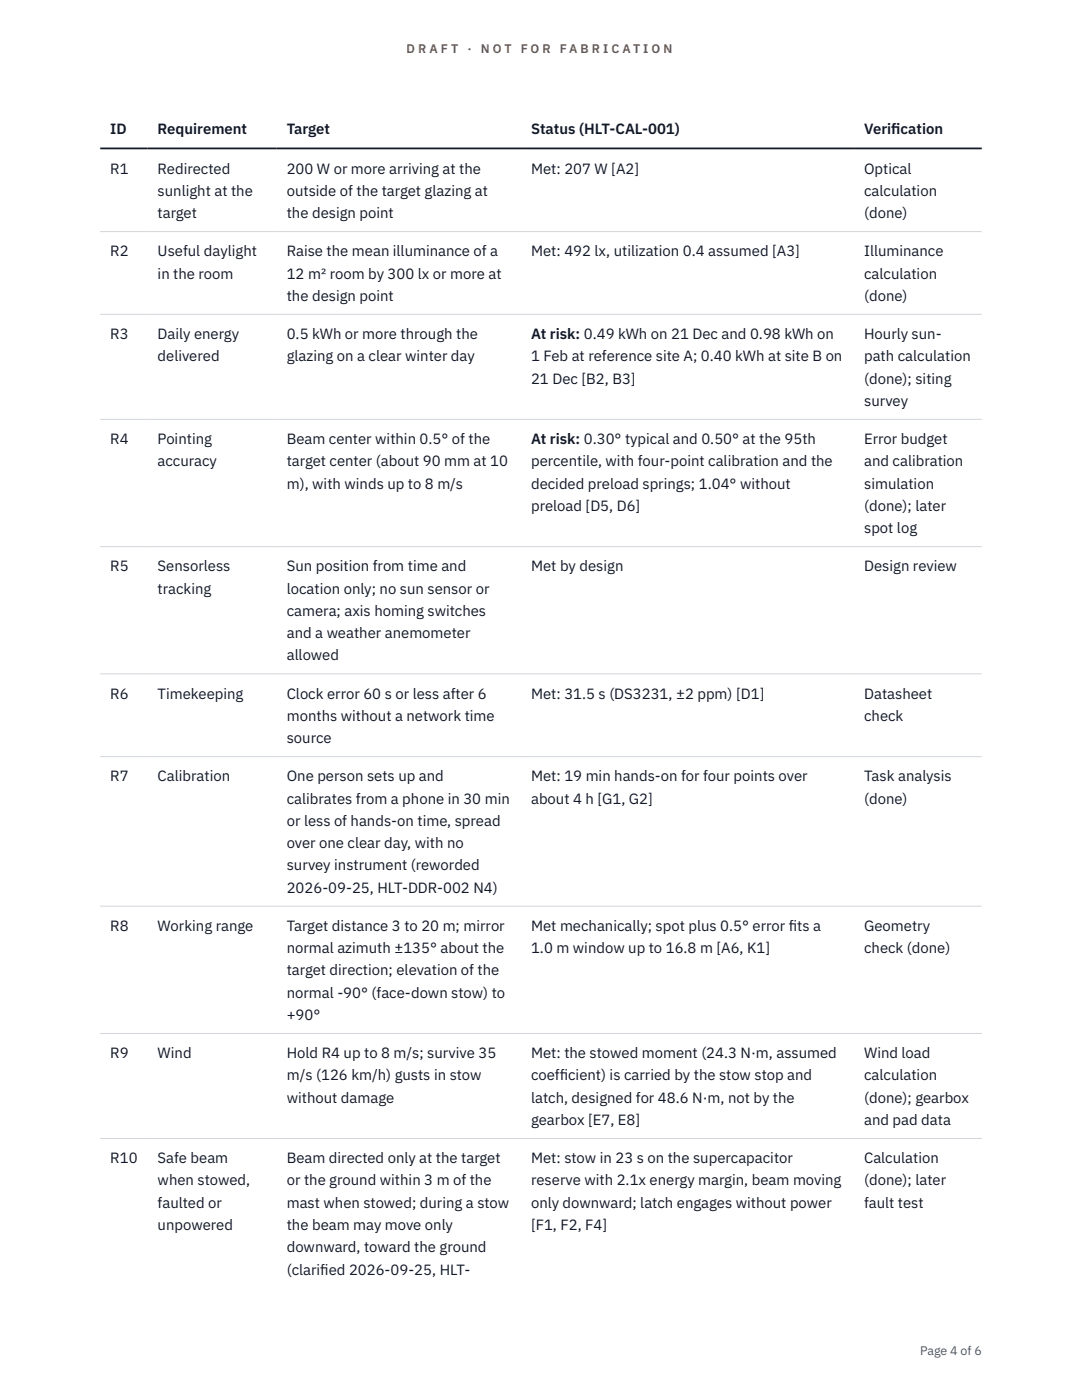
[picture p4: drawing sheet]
<svg xmlns="http://www.w3.org/2000/svg" width="216mm" height="279mm" viewBox="0 0 216 279" stroke-linecap="round" stroke-linejoin="round" font-family="sans-serif">
<defs><g id="words">
<g font-size="3" fill="#111827">
<text x="22" y="26.8">ID</text>
<text x="31.5" y="26.8">Requirement</text>
<text x="57.2" y="26.8">Target</text>
<text x="106" y="26.8">Status (HLT-CAL-001)</text>
<text x="172.4" y="26.8">Verif</text>
<text x="177.9" y="26.8">ication</text>
<text x="22" y="34.6">R1</text>
<text x="31.5" y="34.6">Redirected</text>
<text x="57.2" y="34.6">200 W or more arriving at the</text>
<text x="106" y="34.6">Met: 207 W [A2]</text>
<text x="172.4" y="34.6">Optical</text>
<text x="31.5" y="39.1">sunlight at the</text>
<text x="57.2" y="39.1">outside of the target glazing at</text>
<text x="172.4" y="39.1">calculation</text>
<text x="31.5" y="43.5">target</text>
<text x="57.2" y="43.5">the design point</text>
<text x="172.4" y="43.5">(done)</text>
<text x="22" y="51.1">R2</text>
<text x="31.5" y="51.1">Useful daylight</text>
<text x="57.2" y="51.1">Raise the mean illuminance of a</text>
<text x="106" y="51.1">Met: 492 lx, utilization 0.4 assumed [A3]</text>
<text x="172.4" y="51.1">Illuminance</text>
<text x="31.5" y="55.6">in the room</text>
<text x="57.2" y="55.6">12 m² room by 300 lx or more at</text>
<text x="172.4" y="55.6">calculation</text>
<text x="57.2" y="60">the design point</text>
<text x="172.4" y="60">(done)</text>
<text x="22" y="67.7">R3</text>
<text x="31.5" y="67.7">Daily energy</text>
<text x="57.2" y="67.7">0.5 kWh or more through the</text>
<text x="106" y="67.7">At risk: 0.49 kWh on 21 Dec and 0.98 kWh on</text>
<text x="172.4" y="67.7">Hourly sun-</text>
<text x="31.5" y="72.1">delivered</text>
<text x="57.2" y="72.1">glazing on a clear winter day</text>
<text x="106" y="72.1">1 Feb at reference site A; 0.40 kWh at site B on</text>
<text x="106" y="76.5">21 Dec [B2, B3]</text>
<text x="172.4" y="72.1">path calculation</text>
<text x="172.4" y="76.5">(done); siting</text>
<text x="172.4" y="81">survey</text>
<text x="22" y="88.6">R4</text>
<text x="31.5" y="88.6">Pointing</text>
<text x="57.2" y="88.6">Beam center within 0.5° of the</text>
<text x="106" y="88.6">At risk: 0.30° typical and 0.50° at the 95th</text>
<text x="172.4" y="88.6">Error budget</text>
<text x="31.5" y="93.1">accuracy</text>
<text x="57.2" y="93.1">target center (about 90 mm at 10</text>
<text x="106" y="93.1">percentile, with four-point calibration and the</text>
<text x="172.4" y="93.1">and calibration</text>
<text x="57.2" y="97.5">m), with winds up to 8 m/s</text>
<text x="106" y="97.5">decided preload springs; 1.04° without</text>
<text x="106" y="101.9">preload [D5, D6]</text>
<text x="172.4" y="97.5">simulation</text>
<text x="172.4" y="101.9">(done); later</text>
<text x="172.4" y="106.4">spot log</text>
<text x="22" y="114">R5</text>
<text x="31.5" y="114">Sensorless</text>
<text x="31.5" y="118.5">tracking</text>
<text x="57.2" y="114">Sun position from time and</text>
<text x="57.2" y="118.5">location only; no sun sensor or</text>
<text x="106" y="114">Met by design</text>
<text x="172.4" y="114">Design review</text>
<text x="57.2" y="122.9">camera; axis homing switches</text>
<text x="57.2" y="127.3">and a weather anemometer</text>
<text x="57.2" y="131.8">allowed</text>
<text x="22" y="139.4">R6</text>
<text x="31.5" y="139.4">Timekeeping</text>
<text x="57.2" y="139.4">Clock error 60 s or less after 6</text>
<text x="57.2" y="143.9">months without a network time</text>
<text x="106" y="139.4">Met: 31.5 s (DS3231, ±2 ppm) [D1]</text>
<text x="172.4" y="139.4">Datasheet</text>
<text x="172.4" y="143.9">check</text>
<text x="57.2" y="148.3">source</text>
<text x="22" y="155.9">R7</text>
<text x="31.5" y="155.9">Calibration</text>
<text x="57.2" y="155.9">One person sets up and</text>
<text x="106" y="155.9">Met: 19 min hands-on for four points over</text>
<text x="172.4" y="155.9">Task analysis</text>
<text x="57.2" y="160.4">calibrates from a phone in 30 min</text>
<text x="106" y="160.4">about 4 h [G1, G2]</text>
<text x="172.4" y="160.4">(done)</text>
<text x="57.2" y="164.8">or less of hands-on time, spread</text>
<text x="57.2" y="169.3">over one clear day, with no</text>
<text x="57.2" y="173.7">survey instrument (reworded</text>
<text x="57.2" y="178.1">2026-09-25, HLT-DDR-002 N4)</text>
<text x="22" y="185.8">R8</text>
<text x="31.5" y="185.8">Working range</text>
<text x="57.2" y="185.8">Target distance 3 to 20 m; mirror</text>
<text x="106" y="185.8">Met mechanically; spot plus 0.5° error f</text>
<text x="157.4" y="185.8">its a</text>
<text x="172.4" y="185.8">Geometry</text>
<text x="57.2" y="190.2">normal azimuth ±135° about the</text>
<text x="106" y="190.2">1.0 m window up to 16.8 m [A6, K1]</text>
<text x="172.4" y="190.2">check (done)</text>
<text x="57.2" y="194.7">target direction; elevation of the</text>
<text x="57.2" y="199.1">normal -90° (face-down stow) to</text>
<text x="57.2" y="203.6">+90°</text>
<text x="22" y="211.2">R9</text>
<text x="31.5" y="211.2">Wind</text>
<text x="57.2" y="211.2">Hold R4 up to 8 m/s; survive 35</text>
<text x="57.2" y="215.6">m/s (126 km/h) gusts in stow</text>
<text x="106" y="211.2">Met: the stowed moment (24.3 N·m, assumed</text>
<text x="106" y="215.6">coeff</text>
<text x="111.7" y="215.6">icient) is carried by the stow stop and</text>
<text x="172.4" y="211.2">Wind load</text>
<text x="172.4" y="215.6">calculation</text>
<text x="57.2" y="220.1">without damage</text>
<text x="106" y="220.1">latch, designed for 48.6 N·m, not by the</text>
<text x="172.4" y="220.1">(done); gearbox</text>
<text x="106" y="224.5">gearbox [E7, E8]</text>
<text x="172.4" y="224.5">and pad data</text>
<text x="22" y="232.1">R10</text>
<text x="31.5" y="232.1">Safe beam</text>
<text x="57.2" y="232.1">Beam directed only at the target</text>
<text x="106" y="232.1">Met: stow in 23 s on the supercapacitor</text>
<text x="172.4" y="232.1">Calculation</text>
<text x="31.5" y="236.6">when stowed,</text>
<text x="57.2" y="236.6">or the ground within 3 m of the</text>
<text x="106" y="236.6">reserve with 2.1x energy margin, beam moving</text>
<text x="172.4" y="236.6">(done); later</text>
<text x="31.5" y="241">faulted or</text>
<text x="31.5" y="245.5">unpowered</text>
<text x="57.2" y="241">mast when stowed; during a stow</text>
<text x="57.2" y="245.5">the beam may move only</text>
<text x="106" y="241">only downward; latch engages without power</text>
<text x="106" y="245.5">[F1, F2, F4]</text>
<text x="172.4" y="241">fault test</text>
<text x="57.2" y="249.9">downward, toward the ground</text>
<text x="57.2" y="254.4">(clarif</text>
<text x="63.9" y="254.4">ied 2026-09-25, HLT-</text>
</g>
<g font-size="2.5" fill="#b45309">
<text x="81.1" y="10.5">D R A F T</text>
<text x="93.3" y="10.5">·</text>
<text x="95.9" y="10.5">N O T</text>
<text x="103.9" y="10.5">F O R</text>
<text x="111.7" y="10.5">F A B R I C A T I O N</text>
</g>
<text font-size="2.5" fill="#4b5563" x="183.6" y="270.3">Page 4 of 6</text>
</g></defs>
<path d="M20 46.2h175.9M20 62.7h175.9M20 83.7h175.9M20 109.1h175.9M20 134.5h175.9M20 151h175.9M20 180.8h175.9M20 206.3h175.9M20 227.2h175.9" fill="none" stroke="#d1d5db" stroke-width=".2"/>
<path d="M20 29.6h175.9" fill="none" stroke="#111827" stroke-width=".35"/>
<use href="#words"/>
</svg>
